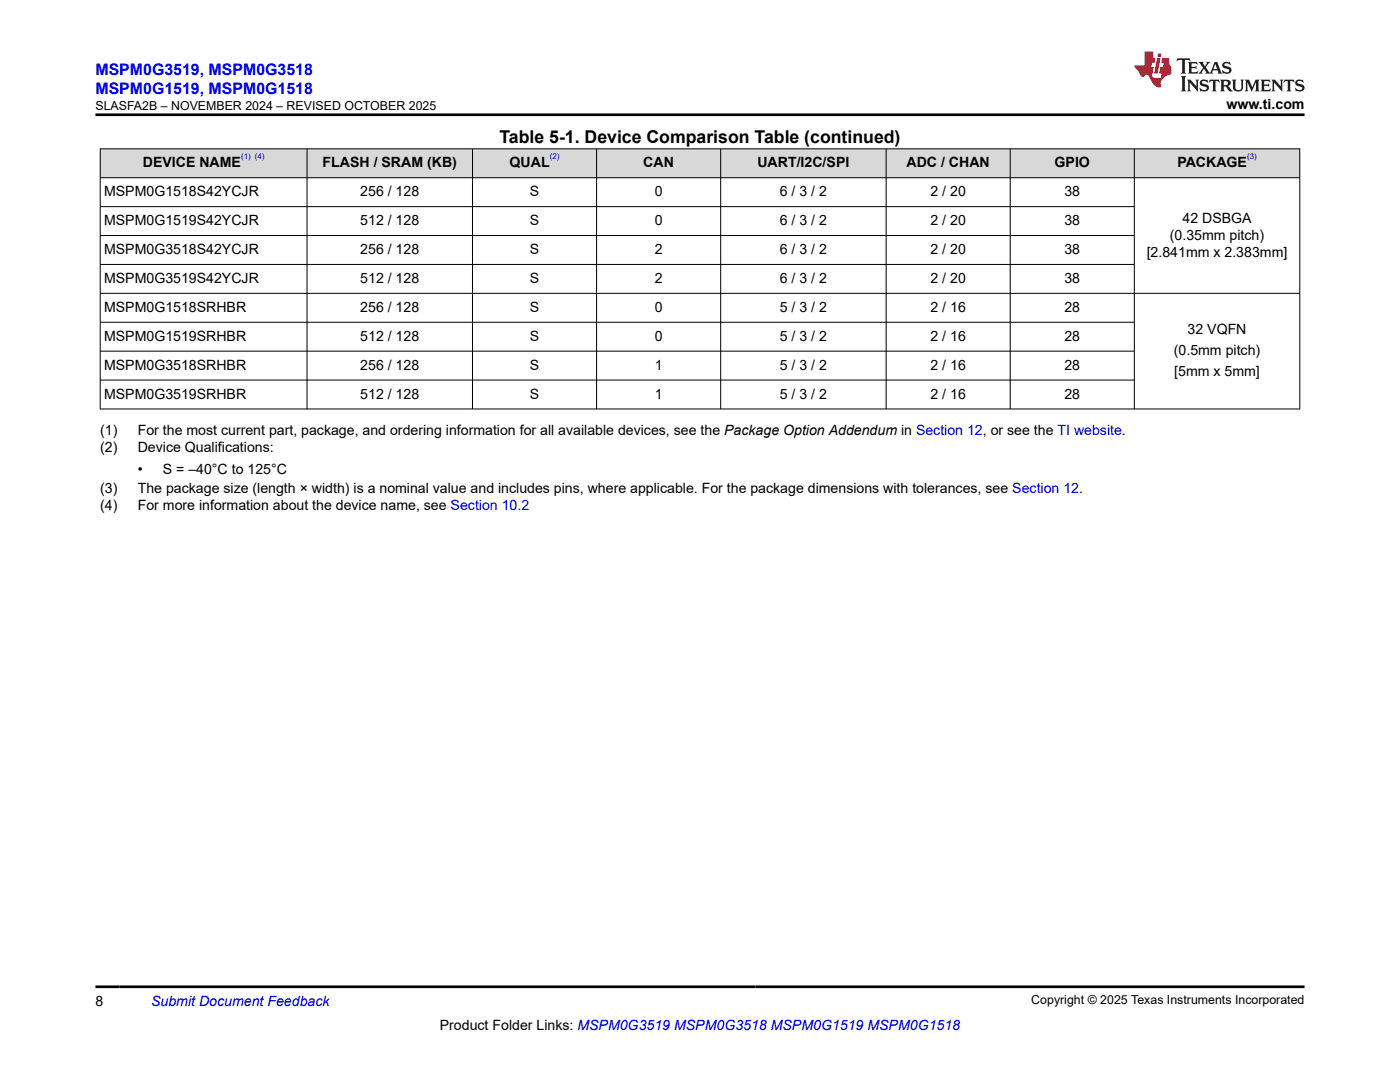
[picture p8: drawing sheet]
<svg xmlns="http://www.w3.org/2000/svg" width="279mm" height="216mm" viewBox="0 0 279 216" stroke-linecap="round" stroke-linejoin="round" font-family="sans-serif">
<defs><g id="words">
<text font-size="3.5" x="99.7" y="28.5">Table 5-1. Device Comparison Table (continued)</text>
<g font-size="3.2" fill="#00f">
<text x="19" y="14.9">MSPM0G3519, MSPM0G3518</text>
<text x="19" y="18.7">MSPM0G1519, MSPM0G1518</text>
</g>
<g font-size="2.8">
<text x="244.8" y="21.8">www.ti.com</text>
<text x="28.5" y="33.4">DEVICE NAME</text>
<text x="64.4" y="33.4">FLASH / SRAM (KB)</text>
<text x="101.7" y="33.4">QUAL</text>
<text x="128.4" y="33.4">CAN</text>
<text x="151.2" y="33.4">UART/I2C/SPI</text>
<text x="180.9" y="33.4">ADC / CHAN</text>
<text x="210.5" y="33.4">GPIO</text>
<text x="235" y="33.4">PACKAGE</text>
<text x="20.8" y="39.2">MSPM0G1518S42YCJR</text>
<text x="71.9" y="39.2">256 / 128</text>
<text x="105.7" y="39.2">S</text>
<text x="130.7" y="39.2">0</text>
<text x="155.6" y="39.2">6 / 3 / 2</text>
<text x="185.7" y="39.2">2 / 20</text>
<text x="212.4" y="39.2">38</text>
<text x="20.8" y="44.9">MSPM0G1519S42YCJR</text>
<text x="71.9" y="44.9">512 / 128</text>
<text x="105.7" y="44.9">S</text>
<text x="130.7" y="44.9">0</text>
<text x="155.6" y="44.9">6 / 3 / 2</text>
<text x="185.7" y="44.9">2 / 20</text>
<text x="212.4" y="44.9">38</text>
<text x="233.5" y="47.8">(0.35mm pitch)</text>
<text x="236" y="44.4">42 DSBGA</text>
<text x="20.8" y="50.7">MSPM0G3518S42YCJR</text>
<text x="71.9" y="50.7">256 / 128</text>
<text x="105.7" y="50.7">S</text>
<text x="130.7" y="50.7">2</text>
<text x="155.6" y="50.7">6 / 3 / 2</text>
<text x="185.7" y="50.7">2 / 20</text>
<text x="212.4" y="50.7">38</text>
<text x="228.9" y="51.2">[2.841mm x 2.383mm]</text>
<text x="20.8" y="56.5">MSPM0G3519S42YCJR</text>
<text x="71.9" y="56.5">512 / 128</text>
<text x="105.7" y="56.5">S</text>
<text x="130.7" y="56.5">2</text>
<text x="155.6" y="56.5">6 / 3 / 2</text>
<text x="185.7" y="56.5">2 / 20</text>
<text x="212.4" y="56.5">38</text>
<text x="20.8" y="62.2">MSPM0G1518SRHBR</text>
<text x="71.9" y="62.2">256 / 128</text>
<text x="105.7" y="62.2">S</text>
<text x="130.7" y="62.2">0</text>
<text x="155.6" y="62.2">5 / 3 / 2</text>
<text x="185.7" y="62.2">2 / 16</text>
<text x="212.4" y="62.2">28</text>
<text x="20.8" y="68">MSPM0G1519SRHBR</text>
<text x="71.9" y="68">512 / 128</text>
<text x="105.7" y="68">S</text>
<text x="130.7" y="68">0</text>
<text x="155.6" y="68">5 / 3 / 2</text>
<text x="185.7" y="68">2 / 16</text>
<text x="212.4" y="68">28</text>
<text x="234.3" y="70.9">(0.5mm pitch)</text>
<text x="237" y="66.7">32 VQFN</text>
<text x="20.8" y="73.8">MSPM0G3518SRHBR</text>
<text x="71.9" y="73.8">256 / 128</text>
<text x="105.7" y="73.8">S</text>
<text x="130.7" y="73.8">1</text>
<text x="155.6" y="73.8">5 / 3 / 2</text>
<text x="185.7" y="73.8">2 / 16</text>
<text x="212.4" y="73.8">28</text>
<text x="234.3" y="75.1">[5mm x 5mm]</text>
<text x="20.8" y="79.5">MSPM0G3519SRHBR</text>
<text x="71.9" y="79.5">512 / 128</text>
<text x="105.7" y="79.5">S</text>
<text x="130.7" y="79.5">1</text>
<text x="155.6" y="79.5">5 / 3 / 2</text>
<text x="185.7" y="79.5">2 / 16</text>
<text x="212.4" y="79.5">28</text>
<text x="20" y="86.8">(1)</text>
<text x="27.5" y="86.8">For the most current part, package, and ordering information for all available devices, see the Package Option Addendum in Section 12, or see the TI website.</text>
<text x="20" y="90.1">(2)</text>
<text x="27.5" y="90.1">Device Qualifications:</text>
<text x="27.5" y="94.5">•</text>
<text x="32.5" y="94.5">S = –40°C to 125°C</text>
<text x="20" y="98.3">(3)</text>
<text x="20" y="101.7">(4)</text>
<text x="27.5" y="98.3">The package size (length × width) is a nominal value and includes pins, where applicable. For the package dimensions with tolerances, see Section 12.</text>
<text x="27.5" y="101.7">For more information about the device name, see Section 10.2</text>
<text x="19" y="200.7">8</text>
<text x="87.8" y="205.5">Product Folder Links: MSPM0G3519 MSPM0G3518 MSPM0G1519 MSPM0G1518</text>
</g>
<text font-size="2.8" fill="#00f" x="30.2" y="200.7">Submit Document Feedback</text>
<g font-size="2.5">
<text x="19.1" y="21.9">SLASFA2B – NOVEMBER 2024 – REVISED OCTOBER 2025</text>
<text x="205.8" y="200.4">Copyright © 2025 Texas Instruments Incorporated</text>
</g>
<g font-size="1.6" fill="#00f">
<text x="48.1" y="31.7">(1) (4)</text>
<text x="109.7" y="31.7">(2)</text>
<text x="248.9" y="31.7">(3)</text>
</g>
</g></defs>
<g fill="#d8d8d8">
<path d="M20 29.7h239.4v5.8h-239.4z" fill-rule="evenodd"/>
<path d="M20.1 29.8h41.1v5.6h-41.1z" fill-rule="evenodd"/>
<path d="M61.3 29.8h32.9v5.6h-32.9z" fill-rule="evenodd"/>
<path d="M94.4 29.8h24.6v5.6h-24.6z" fill-rule="evenodd"/>
<path d="M119.1 29.8h24.7v5.6h-24.7z" fill-rule="evenodd"/>
<path d="M143.9 29.8h32.9v5.6h-32.9z" fill-rule="evenodd"/>
<path d="M176.9 29.8h24.7v5.6h-24.7z" fill-rule="evenodd"/>
<path d="M201.7 29.8h24.6v5.6h-24.6z" fill-rule="evenodd"/>
<path d="M226.4 29.8h32.9v5.6h-32.9z" fill-rule="evenodd"/>
</g>
<g fill="none" stroke="#000" stroke-width=".2">
<path d="M19.9 29.7h239.6M19.9 35.5h239.6M20 29.6v52.1M61.3 29.6v52.1M94.3 29.6v52.1M119.1 29.6v52.1M143.8 29.6v52.1M176.8 29.6v52.1M201.6 29.6v52.1M226.4 29.6v52.1M259.4 29.6v52.1M19.9 41.2h206.5"/>
<path d="M19.9 47h206.5M19.9 52.8h206.5M259.5 58.5h-239.6M19.9 64.3h206.5M19.9 70.1h206.5M19.9 75.8h206.5M259.5 81.6h-239.6"/>
</g>
<path d="M235 11.6l-.2 .6 .5-.2h.6v.1v2.2l-.2 .4h1l-.2-.4v-2.2v-.1h.5l.6 .2-.2-.6zM237.1 12.4l.2 .3v1.6l-.2 .4h1.9l.1-.6a1.08 1.08 0 0 1-1.3 .2v-.7h.6l.4 .2v-.7l-.4 .2h-.6v-.5l.2-.2a1 1 0 0 1 1 .3l-.1-.5zM239.2 12.4l.9 1.1-1 1.2h.9l-.2-.2 .5-.8 .4 .8-.2 .2h1.6l-.2-.2 .2-.5h.9l.1 .5-.1 .2h.9l-.2-.4-.8-1.9h-.5l-.9 2.1-.9-1.1 .9-1h-.8l.2 .2-.4 .6-.4-.6 .2-.2zM242.5 12.8l.4 1h-.7zM244.2 12.5a.65 .65 0 0 0-.2 .7 .65 .65 0 0 0 .6 .5l.6 .1 .1 .3a.79 .79 0 0 1-.7 .4 .79 .79 0 0 1-.7-.5l.1 .7 .2-.1a.93 .93 0 0 0 1.1 0 .93 .93 0 0 0 .4-.9 1.46 1.46 0 0 0-1.2-.6l-.1-.3a1.09 1.09 0 0 1 1.2 .2l-.2-.6-.1 .1-.5-.2zM235.7 15.2l.2 .4v2.2l-.2 .4h1l-.2-.4v-2.2l.2-.4zM236.9 15.9l.2 .4v1.5l-.2 .4h.8l-.3-.4 .1-1.3 1.6 1.8v-2l.2-.4h-.7l.1 .2 .1 1.1-1.2-1.3zM239.7 16a.65 .65 0 0 0-.2 .8 .65 .65 0 0 0 .6 .4l.6 .2 .1 .2a.79 .79 0 0 1-.7 .4 .79 .79 0 0 1-.7-.5l.1 .7 .2-.1a.93 .93 0 0 0 1.1 .1 .93 .93 0 0 0 .4-1 1.46 1.46 0 0 0-1.2-.5l-.1-.4a1.09 1.09 0 0 1 1.2 .2l-.1-.6-.2 .1-.5-.1zM241.4 15.9l-.1 .6a.63 .63 0 0 1 .8-.3v1.6l-.3 .4h1l-.2-.4v-1.6a.66 .66 0 0 1 .8 .3l-.1-.6zM243.5 15.9l.2 .4v1.5l-.2 .4h1l-.2-.2-.1-.7h.5l.1 .2a.79 .79 0 0 0 1.2 .6l-1-.9a.61 .61 0 0 0 .6-.6 .61 .61 0 0 0-.5-.7zM244.3 16.2h.1a.47 .47 0 0 1 .5 .1 .47 .47 0 0 1 .1 .5l-.1 .1-.7 .1zM245.8 15.9l.2 .2a2.27 2.27 0 0 0 .4 2 1.04 1.04 0 0 0 1.7-.7v-1.3l.2-.2h-.8l.2 .4v1.1a.6 .6 0 0 1-.6 .6 .6 .6 0 0 1-.6-.6v-1.1l.3-.4zM248.4 15.9l.2 .4v1.5l-.2 .4h.8l-.3-.4v-1.4l.9 1.9 .9-1.9v1.4l-.3 .4h1l-.2-.4v-1.5l.2-.4h-.8l-.7 1.5-.6-1.5zM251.6 15.9l.2 .4v1.5l-.2 .4h1.9l.1-.6a1.09 1.09 0 0 1-1.3 .2v-.7h.6l.4 .2v-.6l-.4 .2h-.6v-.6l.2-.1a1.01 1.01 0 0 1 1 .3l-.1-.6zM253.7 15.9l.3 .4v1.5l-.3 .4h.8l-.2-.4v-1.3l1.6 1.8v-2l.2-.4h-.7l.2 .2v1.1l-1.2-1.3zM256.3 15.9l-.1 .6a.63 .63 0 0 1 .8-.3v1.6l-.3 .4h1l-.2-.4v-1.6a.66 .66 0 0 1 .8 .3l-.1-.6zM258.7 16a.65 .65 0 0 0-.2 .8 .65 .65 0 0 0 .6 .4l.6 .2 .2 .2a.79 .79 0 0 1-.7 .4 .79 .79 0 0 1-.7-.5l.1 .7 .2-.1a.93 .93 0 0 0 1 .1 .93 .93 0 0 0 .5-1 1.46 1.46 0 0 0-1.3-.5v-.4a1.09 1.09 0 0 1 1.2 .2l-.2-.6-.2 .1-.5-.1z" fill="#231f20"/>
<path d="M228.4 10.3v2.7h-2l.1 .4 .8 1a.95 .95 0 0 0 1 .9 .59 .59 0 0 1 .5-.4 .59 .59 0 0 1 .5 .3l.4 .8a1.59 1.59 0 0 0 2.1 1.4 1.61 1.61 0 0 1 1-2.3l1-.3-.1-1.5a1.59 1.59 0 0 1-.3-1.7h-1.5l-.2 .9h.6l-.2 .9h-.5l-.2 .9v.3l.4 .1-.1 .9h-.7a.73 .73 0 0 1-1-.7l.3-1.5h-.5l.1-.9h.5l.2-.9h-.5v-1.3zM230.9 11.6l-.6 3.1h.7l.6-3.1zM231.1 10.7l-.1 .6h.7l.1-.6z" fill="#ed1c24"/>
<path d="M19 22.9h241.3M19 196.9h241.3" fill="none" stroke="#000" stroke-width=".53"/>
<use href="#words"/>
</svg>
